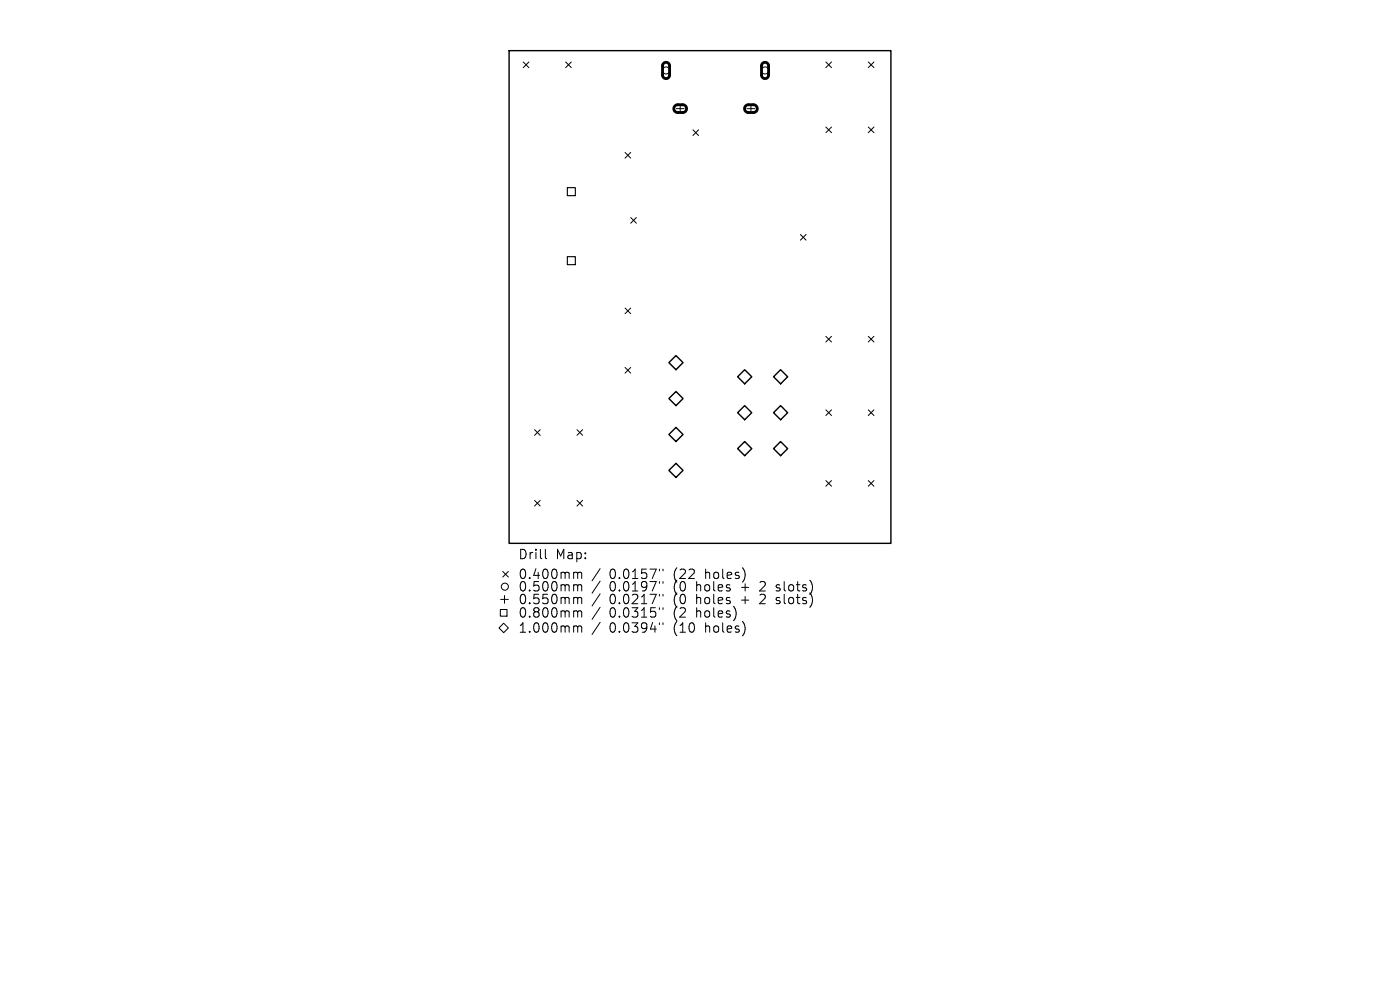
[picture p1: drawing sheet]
<svg xmlns="http://www.w3.org/2000/svg" width="297mm" height="210mm" viewBox="0 0 297 210" stroke-linecap="round" stroke-linejoin="round" font-family="sans-serif">
<defs><g id="words">
<g font-size="2.8">
<text x="109.9" y="118.9">Drill</text>
<text x="117.9" y="118.9">Map:</text>
<text x="109.9" y="123.1">0.400mm</text>
<text x="109.9" y="125.7">0.500mm</text>
<text x="129.3" y="123.1">0.0157&quot;</text>
<text x="129.3" y="125.7">0.0197&quot;</text>
<text x="143" y="123.1">(22</text>
<text x="143" y="125.7">(0</text>
<text x="148" y="125.7">holes</text>
<text x="149.9" y="123.1">holes)</text>
<text x="157.7" y="125.7">+</text>
<text x="161.9" y="125.7">2</text>
<text x="165.5" y="125.7">slots)</text>
<text x="109.9" y="128.4">0.550mm</text>
<text x="109.9" y="131.3">0.800mm</text>
<text x="129.3" y="128.4">0.0217&quot;</text>
<text x="129.3" y="131.3">0.0315&quot;</text>
<text x="143" y="128.4">(0</text>
<text x="143" y="131.3">(2</text>
<text x="148" y="128.4">holes</text>
<text x="148" y="131.3">holes)</text>
<text x="157.7" y="128.4">+</text>
<text x="161.9" y="128.4">2</text>
<text x="165.5" y="128.4">slots)</text>
<text x="109.9" y="134.5">1.000mm</text>
<text x="129.3" y="134.5">0.0394&quot;</text>
<text x="143" y="134.5">(10</text>
<text x="149.9" y="134.5">holes)</text>
</g>
</g></defs>
<path d="M108 10.7h81v104.6h-81zM143.4 75.4l1.5 1.5-1.5 1.5-1.5-1.5zM156.5 79.9l1.5-1.5 1.5 1.5-1.5 1.5zM164.1 79.9l1.5-1.5 1.5 1.5-1.5 1.5zM143.4 83l1.5 1.5-1.5 1.5-1.5-1.5zM143.4 90.7l1.5 1.5-1.5 1.5-1.5-1.5zM143.4 98.3l1.5 1.5-1.5 1.5-1.5-1.5zM156.5 87.5l1.5-1.5 1.5 1.5-1.5 1.5zM156.5 95.2l1.5-1.5 1.5 1.5-1.5 1.5zM164.1 87.5l1.5-1.5 1.5 1.5-1.5 1.5zM164.1 95.2l1.5-1.5 1.5 1.5-1.5 1.5z" fill="none" stroke="#000" stroke-width=".3"/>
<g fill="none" stroke="#000" stroke-width=".21">
<path d="M111 13.1l1.2 1.2M112.2 13.1l-1.2 1.2M120 13.1l1.2 1.2M121.2 13.1l-1.2 1.2M175.2 13.1l1.2 1.2M176.4 13.1l-1.2 1.2M184.2 13.1l1.2 1.2M185.4 13.1l-1.2 1.2M132.6 32.3l1.2 1.2M133.8 32.3l-1.2 1.2M143.5 23h1.6M144.3 22.2v1.7"/>
<path d="M147 27.5l1.2 1.2M148.2 27.5l-1.2 1.2M158.5 23h1.6M159.3 22.2v1.7M175.2 26.9l1.2 1.2M176.4 26.9l-1.2 1.2M184.2 26.9l1.2 1.2M185.4 26.9l-1.2 1.2M133.8 46.1l1.2 1.2M135 46.1l-1.2 1.2M169.8 49.7l1.2 1.2M171 49.7l-1.2 1.2"/>
<path d="M132.6 65.3l1.2 1.2M132.6 77.9l1.2 1.2M133.8 65.3l-1.2 1.2M133.8 77.9l-1.2 1.2M175.2 71.3l1.2 1.2M176.4 71.3l-1.2 1.2M184.2 71.3l1.2 1.2M185.4 71.3l-1.2 1.2M113.4 91.1l1.2 1.2M114.6 91.1l-1.2 1.2M122.4 91.1l1.2 1.2M123.6 91.1l-1.2 1.2"/>
<path d="M175.2 86.9l1.2 1.2M176.4 86.9l-1.2 1.2M184.2 86.9l1.2 1.2M185.4 86.9l-1.2 1.2M113.4 106.1l1.2 1.2M114.6 106.1l-1.2 1.2M115.7 116.5v1.7l.3 .3M122.4 106.1l1.2 1.2M123.6 106.1l-1.2 1.2M175.2 101.9l1.2 1.2M176.4 101.9l-1.2 1.2M184.2 101.9l1.2 1.2"/>
<path d="M185.4 101.9l-1.2 1.2M105.9 133.2l1-1 1 1-1 1zM106.1 129.3h1.5v1.4h-1.5zM106.2 127.1h1.7M106.7 121.2l1.2 1.2M107 126.3v1.7M107.9 121.2l-1.2 1.2M122 121.4l.5 .1 .1 .2M122 124l.5 .1 .1 .2M122 126.7l.5 .1 .1 .2M122 129.6h.3l.3 .3M122 132.8l.5 .1 .1 .2"/>
<path d="M122.6 121.7l.2-.3 .5 .1 .1 1.2M122.6 121.7v1M122.6 124.3v1.1M122.6 127v1.1M122.6 129.9v1M122.6 133.1v1M122.6 124.3l.2-.3 .5 .1 .1 1.3M122.6 127l.2-.3 .5 .1 .1 1.3M122.6 129.9l.2-.3 .5 .1 .1 1.2M122.6 133.1l.2-.3 .5 .1 .1 1.2M127.3 120.6l-1.7 2.6M127.3 123.3l-1.7 2.5"/>
<path d="M127.3 126l-1.7 2.5M127.3 128.8l-1.7 2.6M127.3 132l-1.7 2.6M139.9 120.7v.4M139.9 123.4v.3M139.9 126.1v.3M139.9 128.9v.4M139.9 132.1v.4M140.6 120.7v.4M140.6 123.4v.3M140.6 126.1v.3M140.6 128.9v.4"/>
<path d="M140.6 132.1v.4M164.6 125.3l.2 .1M164.6 128l.2 .1M164.7 124.1v.5M164.7 126.8v.5"/>
<circle cx="141.3" cy="14.9" r=".75"/>
<circle cx="162.3" cy="14.9" r=".75"/>
<circle cx="107.1" cy="124.4" r=".75"/>
</g>
<path d="M140.8 13.4a.75 .75 0 0 1 .8-.1 .75 .75 0 0 1 .5 .7v1.9a.75 .75 0 0 1-.8 .8 .75 .75 0 0 1-.7-.8v-2zM161.8 13.4a.75 .75 0 0 1 .8-.1 .75 .75 0 0 1 .5 .7v1.9a.75 .75 0 0 1-.8 .8 .75 .75 0 0 1-.7-.8v-2zM143.2 22.5l.4-.3h1.2a.83 .83 0 0 1 .9 .8 .83 .83 0 0 1-.9 .9h-1a.83 .83 0 0 1-.8-.5 .83 .83 0 0 1 .2-.9zM158.2 22.5l.4-.3h1.2a.83 .83 0 0 1 .9 .8 .83 .83 0 0 1-.9 .9h-1a.83 .83 0 0 1-.8-.5 .83 .83 0 0 1 .2-.9z" fill="none" stroke="#000" stroke-width=".6"/>
<path d="M120.4 39.8h1.6v1.7h-1.6zM120.4 54.4h1.6v1.7h-1.6z" fill="none" stroke="#000" stroke-width=".24"/>
<use href="#words"/>
</svg>
